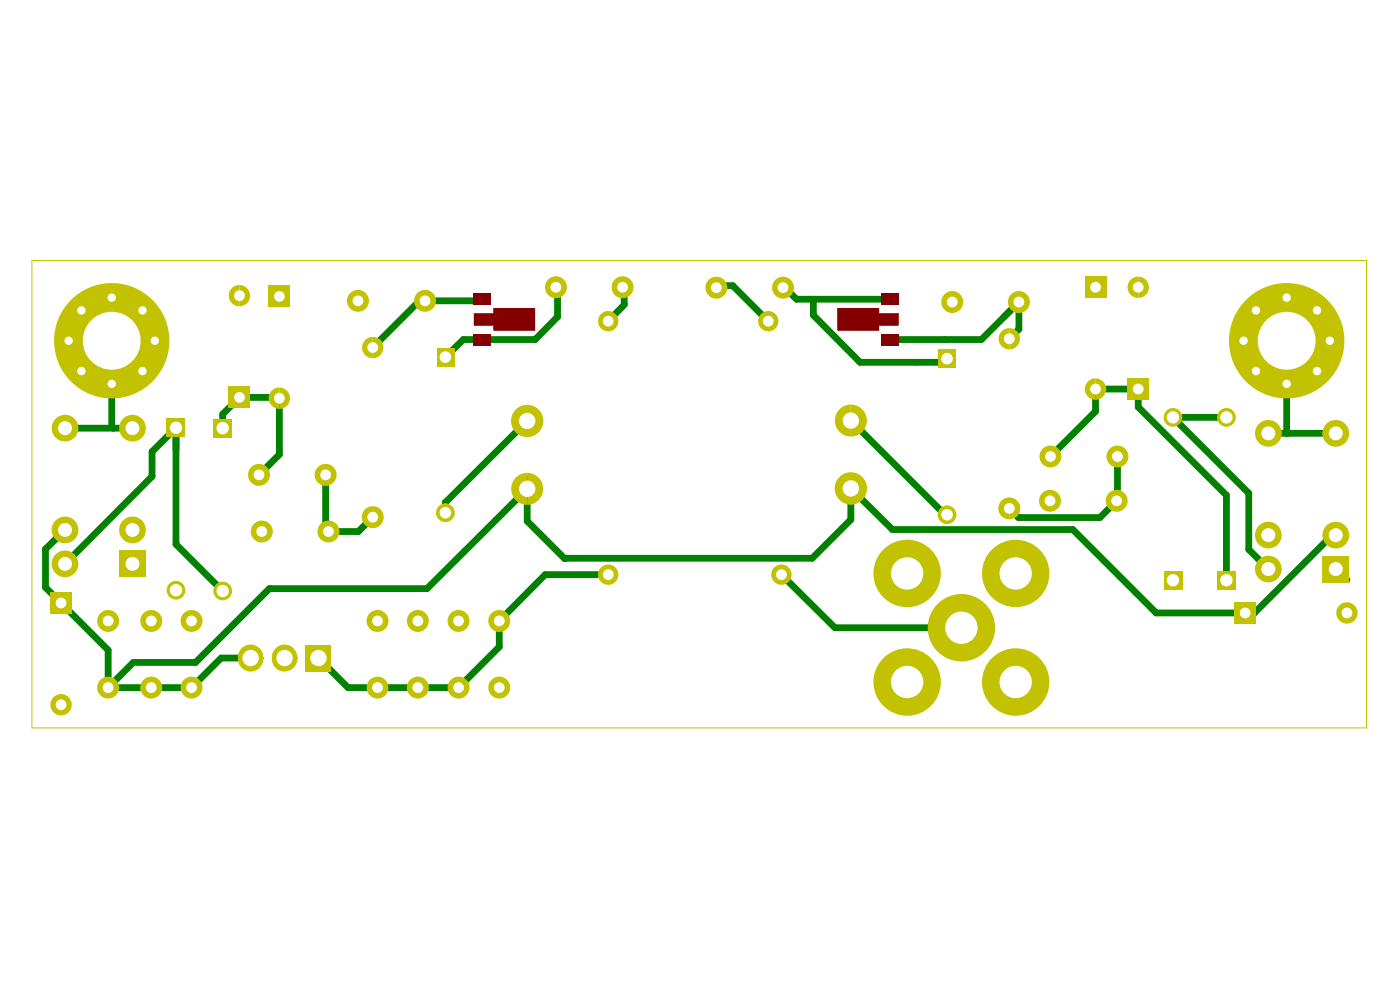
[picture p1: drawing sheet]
<svg xmlns="http://www.w3.org/2000/svg" width="297mm" height="210mm" viewBox="0 0 297 210" stroke-linecap="round" stroke-linejoin="round" font-family="sans-serif">
<path d="M6.8 55.3h283.1v99.1h-283.1z" fill="none" stroke="#c2c200" stroke-width=".21"/>
<g fill="none" stroke="#028100" stroke-width="1.4">
<path d="M132.4 59.9v4.3M23.7 72.3v18.2l.3 .3M102.3 63.5l-.3 .3h-13l-9.9 9.9M102.5 67.7h1M118.3 60.4v6.8l-4.8 4.8h-15.2l-3.8 3.8M132.5 64.6l-3.5 3.5M151.9 60.6h3.5l7.6 7.5M166 60.6l3 2.9h20.5M172.5 63.5v3.4l10 10h17.6l.8-.8M214.1 71.9l2.1-2.1v-5.7l-8 7.9h-19.4M273 78l-3.9 3.8M273 72.3v19.5l.1 .1"/>
<path d="M13 90.8h14.4M47.2 90.8v-2.9l3.6-3.6h8.3l.2 .2v11.9l-4.4 4.3M111.8 89.3l-17.3 17.3v2.2M180.5 89.2l20 20h.4M222.8 96.8l9.6-9.5v-4.8h9.1v3.8l18.7 18.7v18.1M237.1 96.8v9.3l-3.8 3.7h-17.2l-2-2M260.2 88.5h-11.4l16.1 16.1v12l4.2 4.1M269.1 91.9h14.3M13.8 119.6l18.5-18.5v-5.3l5-5.1v24.8l9.9 9.9M13.8 113.5v-1.1l-4.2 4.1v8.1l13.3 13.3v8M28.1 112.4h.8M69.1 100.7v11.5l.6 .5h6.3l3.1-3"/>
<path d="M112.6 101.7h-1.6l-.6 .6M283.4 113.5h-.8l-16.5 16.5h-20.8l-17.7-17.7h-38.3l-8.8-8.7v6.6l-8.2 8.2-52.5 .1-8-8v-6.8l-21.2 21.2h-33.5l-15.6 15.6h-13.2l-5.4 5.4M53.2 139.6h-6.3l-6.3 6.3h-17.7M129 121.9h-13.3l-9.8 9.8v5.5l-8.6 8.7h-23.5l-6.2-6.3M165.8 121.9l11.3 11.3h26.9M283.4 120.7l2.3 2.3"/>
</g>
<g fill="#840000">
<path d="M100.5 66.4h4.1v-1.1h8.9v4.9h-8.9v-1.1h-4.1z"/>
<path d="M100.5 70.8h3.6v2.5h-3.6z"/>
<path d="M100.5 62.2h3.6v2.5h-3.6z"/>
<path d="M187 70.8h3.7v2.5h-3.7z"/>
<path d="M187 62.2h3.7v2.5h-3.7z"/>
<path d="M177.6 65.3h8.9v1.1h4.2v2.7h-4.2v1.1h-8.9z"/>
</g>
<g fill="#c2c200">
<path d="M280.6 117.9h5.7v5.6h-5.7z"/>
<path d="M261.9 127.8h4.5v4.5h-4.5z"/>
<path d="M284.1 128.4a2.27 2.27 0 0 1 2.5-.5 2.27 2.27 0 0 1 1.4 2.1h-4.5l.1-.6z"/>
<path d="M283.5 130h4.5a2.27 2.27 0 0 1-2.3 2.3 2.27 2.27 0 0 1-2.2-2.3z"/>
<path d="M246.9 121.1h4v4h-4z"/>
<path d="M258.2 121.1h4v4h-4z"/>
<path d="M212.5 70.3l1-.6 .6-.1v4.5a2.27 2.27 0 0 1-2.1-1.4 2.27 2.27 0 0 1 .5-2.4z"/>
<path d="M214.1 69.6a2.27 2.27 0 0 1 2.3 2.3 2.27 2.27 0 0 1-2.3 2.2z"/>
<path d="M199 74.1h3.9v3.9h-3.9z"/>
<path d="M239.3 80.2h4.5v4.6h-4.5z"/>
<path d="M239.9 59.3l1-.6h.6v4.5a2.27 2.27 0 0 1-2.1-1.4 2.27 2.27 0 0 1 .5-2.5z"/>
<path d="M241.5 58.7a2.27 2.27 0 0 1 2.2 2.2 2.27 2.27 0 0 1-2.2 2.3z"/>
<path d="M232.4 80.3a2.27 2.27 0 0 1 2.3 2.2 2.27 2.27 0 0 1-2.3 2.3z"/>
<path d="M230.8 80.9l1-.6h.6v4.5a2.27 2.27 0 0 1-2.1-1.4 2.27 2.27 0 0 1 .5-2.5z"/>
<path d="M230.2 58.6h4.5v4.6h-4.5z"/>
<path d="M178.1 86.8a3.4 3.4 0 0 1 2.4-1v6.8a3.4 3.4 0 0 1-3.1-2.1 3.4 3.4 0 0 1 .7-3.7z"/>
<path d="M180.5 85.8a3.4 3.4 0 0 1 3.4 3.4 3.4 3.4 0 0 1-3.4 3.4z"/>
<path d="M64.9 136.8h5.4v5.7h-5.4z"/>
<path d="M57.7 139.8h5.4a2.7 2.7 0 0 1-2.7 2.7 2.7 2.7 0 0 1-2.7-2.7z"/>
<path d="M58.3 137.7a2.7 2.7 0 0 1 3-.8 2.7 2.7 0 0 1 1.8 2.5h-5.4v-.6z"/>
<circle cx="204" cy="133.2" r="7.2"/>
<circle cx="215.5" cy="144.7" r="7.2"/>
<circle cx="215.5" cy="121.6" r="7.2"/>
<circle cx="200.9" cy="109.2" r="1.99"/>
<circle cx="269.1" cy="113.5" r="2.84"/>
<circle cx="269.1" cy="120.7" r="2.84"/>
<circle cx="283.4" cy="91.9" r="2.84"/>
<circle cx="269.1" cy="91.9" r="2.84"/>
<circle cx="283.4" cy="113.5" r="2.84"/>
<circle cx="273" cy="81.4" r="1.31"/>
<circle cx="260.2" cy="88.5" r="1.99"/>
<circle cx="279.4" cy="65.8" r="1.31"/>
<circle cx="273" cy="63.1" r="1.31"/>
<circle cx="266.4" cy="65.8" r="1.31"/>
<circle cx="263.8" cy="72.3" r="1.31"/>
<circle cx="266.4" cy="78.7" r="1.31"/>
<circle cx="279.4" cy="78.7" r="1.31"/>
<circle cx="282.1" cy="72.3" r="1.31"/>
<circle cx="273" cy="72.3" r="12.2"/>
<circle cx="202" cy="64.1" r="2.33"/>
<circle cx="216.2" cy="64.1" r="2.33"/>
<circle cx="248.8" cy="88.5" r="1.99"/>
<circle cx="236.9" cy="106.2" r="2.33"/>
<circle cx="222.8" cy="106.2" r="2.33"/>
<circle cx="214.1" cy="107.8" r="2.33"/>
<circle cx="222.8" cy="96.8" r="2.33"/>
<circle cx="237.1" cy="96.8" r="2.33"/>
<circle cx="192.4" cy="121.6" r="7.2"/>
<circle cx="192.4" cy="144.7" r="7.2"/>
<circle cx="180.5" cy="103.6" r="3.4"/>
<circle cx="165.8" cy="121.9" r="2.16"/>
</g>
<path d="M57.7 139.6h5.4" fill="none" stroke="#c2c200" stroke-width=".34"/>
<g fill="#c2c200">
<path d="M50.5 139.8h5.4a2.7 2.7 0 0 1-2.7 2.7 2.7 2.7 0 0 1-2.7-2.7z"/>
<path d="M51.5 137.3a2.7 2.7 0 0 1 2.8-.3 2.7 2.7 0 0 1 1.6 2.4h-5.4a2.69 2.69 0 0 1 1-2.1z"/>
<circle cx="69.7" cy="112.8" r="2.33"/>
<circle cx="80.1" cy="131.7" r="2.33"/>
<circle cx="80.1" cy="145.9" r="2.33"/>
<circle cx="79.1" cy="109.7" r="2.33"/>
<circle cx="94.5" cy="108.8" r="1.99"/>
<circle cx="69.1" cy="100.7" r="2.33"/>
</g>
<path d="M50.5 139.6h5.4" fill="none" stroke="#c2c200" stroke-width=".34"/>
<g fill="#c2c200">
<path d="M25.3 116.7h5.7v5.7h-5.7z"/>
<path d="M77.5 72.1l1-.6h.6v4.5a2.27 2.27 0 0 1-2.1-1.4 2.27 2.27 0 0 1 .5-2.5z"/>
<path d="M79.1 71.5a2.27 2.27 0 0 1 2.2 2.2 2.27 2.27 0 0 1-2.2 2.3z"/>
<path d="M92.6 73.8h3.8v3.9h-3.8z"/>
<path d="M111.8 100.3a3.4 3.4 0 0 1 3.4 3.4 3.4 3.4 0 0 1-3.4 3.4z"/>
<path d="M109.4 101.3a3.4 3.4 0 0 1 2.4-1v6.8a3.4 3.4 0 0 1-3.1-2.1 3.4 3.4 0 0 1 .7-3.7z"/>
<path d="M10.7 125.6h4.5v4.6h-4.5z"/>
<path d="M13 147.2a2.27 2.27 0 0 1 2.2 2.3 2.27 2.27 0 0 1-2.2 2.3z"/>
<path d="M11.3 147.9l1-.6 .7-.1v4.6a2.27 2.27 0 0 1-2.1-1.4 2.27 2.27 0 0 1 .4-2.5z"/>
<path d="M35.3 88.7h4v4h-4z"/>
<path d="M48.5 82h4.5v4.6h-4.5z"/>
<path d="M49.2 61.1l1-.6 .6-.1v4.6a2.27 2.27 0 0 1-2.1-1.4 2.27 2.27 0 0 1 .5-2.5z"/>
<path d="M50.8 60.4a2.27 2.27 0 0 1 2.3 2.3 2.27 2.27 0 0 1-2.3 2.3z"/>
<path d="M59.3 82.2a2.27 2.27 0 0 1 2.2 2.3 2.27 2.27 0 0 1-2.2 2.2z"/>
<path d="M57.7 82.9l1-.6 .6-.1v4.5a2.27 2.27 0 0 1-2.1-1.4 2.27 2.27 0 0 1 .5-2.4z"/>
<path d="M57 60.6h4.5v4.6h-4.5z"/>
<path d="M45.3 88.9h3.9v4h-3.9z"/>
<circle cx="55.5" cy="112.8" r="2.33"/>
<circle cx="40.6" cy="131.7" r="2.33"/>
<circle cx="90.2" cy="63.8" r="2.33"/>
<circle cx="75.9" cy="63.8" r="2.33"/>
<circle cx="117.9" cy="60.9" r="2.33"/>
<circle cx="132.1" cy="60.9" r="2.33"/>
<circle cx="111.8" cy="89.3" r="3.4"/>
<circle cx="129" cy="68.1" r="2.16"/>
<circle cx="88.6" cy="145.9" r="2.33"/>
<circle cx="88.6" cy="131.7" r="2.33"/>
<circle cx="97.3" cy="131.7" r="2.33"/>
<circle cx="97.3" cy="145.9" r="2.33"/>
<circle cx="105.9" cy="145.9" r="2.33"/>
<circle cx="105.9" cy="131.7" r="2.33"/>
<circle cx="163" cy="68.1" r="2.16"/>
<circle cx="129" cy="121.9" r="2.16"/>
<circle cx="166.1" cy="61" r="2.33"/>
<circle cx="152" cy="61" r="2.33"/>
<circle cx="32.1" cy="145.9" r="2.33"/>
<circle cx="22.9" cy="145.9" r="2.33"/>
<circle cx="22.9" cy="131.7" r="2.33"/>
<circle cx="13.8" cy="90.8" r="2.84"/>
<circle cx="28.1" cy="112.4" r="2.84"/>
<circle cx="13.8" cy="112.4" r="2.84"/>
<circle cx="13.8" cy="119.6" r="2.84"/>
<circle cx="28.1" cy="90.8" r="2.84"/>
<circle cx="30.2" cy="78.7" r="1.31"/>
<circle cx="23.7" cy="81.4" r="1.31"/>
<circle cx="17.3" cy="78.7" r="1.31"/>
<circle cx="23.7" cy="72.3" r="12.2"/>
<circle cx="14.6" cy="72.3" r="1.31"/>
<circle cx="17.3" cy="65.8" r="1.31"/>
<circle cx="23.7" cy="63.1" r="1.31"/>
<circle cx="30.2" cy="65.8" r="1.31"/>
<circle cx="32.8" cy="72.3" r="1.31"/>
<circle cx="54.9" cy="100.7" r="2.33"/>
<circle cx="40.6" cy="145.9" r="2.33"/>
<circle cx="32.1" cy="131.7" r="2.33"/>
<circle cx="37.3" cy="125.2" r="1.99"/>
<circle cx="47.2" cy="125.4" r="1.99"/>
</g>
<g fill="#fff">
<circle cx="204" cy="133.2" r="3.4"/>
<circle cx="215.5" cy="144.7" r="3.4"/>
<circle cx="215.5" cy="121.6" r="3.4"/>
<circle cx="200.9" cy="109.2" r="1.23"/>
<circle cx="283.4" cy="120.7" r="1.48"/>
<circle cx="269.1" cy="113.5" r="1.48"/>
<circle cx="269.1" cy="120.7" r="1.48"/>
<circle cx="264.2" cy="130" r="1.14"/>
<circle cx="285.7" cy="130" r="1.14"/>
<circle cx="248.8" cy="123.1" r="1.31"/>
<circle cx="260.2" cy="123.1" r="1.31"/>
<circle cx="283.4" cy="91.9" r="1.48"/>
<circle cx="269.1" cy="91.9" r="1.48"/>
<circle cx="283.4" cy="113.5" r="1.48"/>
<circle cx="273" cy="81.4" r=".89"/>
<circle cx="260.2" cy="88.5" r="1.31"/>
<circle cx="279.4" cy="65.8" r=".89"/>
<circle cx="273" cy="63.1" r=".89"/>
<circle cx="266.4" cy="65.8" r=".89"/>
<circle cx="263.8" cy="72.3" r=".89"/>
<circle cx="266.4" cy="78.7" r=".89"/>
<circle cx="279.4" cy="78.7" r=".89"/>
<circle cx="282.1" cy="72.3" r=".89"/>
<circle cx="273" cy="72.3" r="6.1"/>
<circle cx="202" cy="64.1" r="1.14"/>
<circle cx="216.2" cy="64.1" r="1.14"/>
<circle cx="214.1" cy="71.9" r="1.14"/>
<circle cx="200.9" cy="76.1" r="1.23"/>
<circle cx="241.5" cy="82.5" r="1.14"/>
<circle cx="241.5" cy="60.9" r="1.14"/>
<circle cx="232.4" cy="82.5" r="1.14"/>
<circle cx="232.4" cy="60.9" r="1.14"/>
<circle cx="248.8" cy="88.5" r="1.31"/>
<circle cx="236.9" cy="106.2" r="1.14"/>
<circle cx="222.8" cy="106.2" r="1.14"/>
<circle cx="214.1" cy="107.8" r="1.14"/>
<circle cx="222.8" cy="96.8" r="1.14"/>
<circle cx="237.1" cy="96.8" r="1.14"/>
<circle cx="192.4" cy="121.6" r="3.4"/>
<circle cx="192.4" cy="144.7" r="3.4"/>
<circle cx="180.5" cy="103.6" r="1.74"/>
<circle cx="180.5" cy="89.2" r="1.74"/>
<circle cx="165.8" cy="121.9" r="1.14"/>
<circle cx="67.6" cy="139.6" r="1.74"/>
<circle cx="60.4" cy="139.6" r="1.74"/>
<circle cx="69.7" cy="112.8" r="1.14"/>
<circle cx="80.1" cy="131.7" r="1.14"/>
<circle cx="80.1" cy="145.9" r="1.14"/>
<circle cx="79.1" cy="109.7" r="1.14"/>
<circle cx="94.5" cy="108.8" r="1.23"/>
<circle cx="69.1" cy="100.7" r="1.14"/>
<circle cx="53.2" cy="139.6" r="1.74"/>
<circle cx="28.1" cy="119.6" r="1.48"/>
<circle cx="55.5" cy="112.8" r="1.14"/>
<circle cx="40.6" cy="131.7" r="1.14"/>
<circle cx="90.2" cy="63.8" r="1.14"/>
<circle cx="75.9" cy="63.8" r="1.14"/>
<circle cx="117.9" cy="60.9" r="1.14"/>
<circle cx="132.1" cy="60.9" r="1.14"/>
<circle cx="79.1" cy="73.7" r="1.14"/>
<circle cx="111.8" cy="89.3" r="1.74"/>
<circle cx="94.5" cy="75.8" r="1.23"/>
<circle cx="129" cy="68.1" r="1.14"/>
<circle cx="88.6" cy="145.9" r="1.14"/>
<circle cx="88.6" cy="131.7" r="1.14"/>
<circle cx="97.3" cy="131.7" r="1.14"/>
<circle cx="97.3" cy="145.9" r="1.14"/>
<circle cx="105.9" cy="145.9" r="1.14"/>
<circle cx="105.9" cy="131.7" r="1.14"/>
<circle cx="111.8" cy="103.7" r="1.74"/>
<circle cx="163" cy="68.1" r="1.14"/>
<circle cx="129" cy="121.9" r="1.14"/>
<circle cx="166.1" cy="61" r="1.14"/>
<circle cx="152" cy="61" r="1.14"/>
<circle cx="13" cy="127.9" r="1.14"/>
<circle cx="13" cy="149.5" r="1.14"/>
<circle cx="32.1" cy="145.9" r="1.14"/>
<circle cx="22.9" cy="145.9" r="1.14"/>
<circle cx="22.9" cy="131.7" r="1.14"/>
<circle cx="13.8" cy="90.8" r="1.48"/>
<circle cx="28.1" cy="112.4" r="1.48"/>
<circle cx="13.8" cy="112.4" r="1.48"/>
<circle cx="13.8" cy="119.6" r="1.48"/>
<circle cx="28.1" cy="90.8" r="1.48"/>
<circle cx="30.2" cy="78.7" r=".89"/>
<circle cx="23.7" cy="81.4" r=".89"/>
<circle cx="17.3" cy="78.7" r=".89"/>
<circle cx="37.3" cy="90.7" r="1.31"/>
<circle cx="23.7" cy="72.3" r="6.1"/>
<circle cx="14.6" cy="72.3" r=".89"/>
<circle cx="17.3" cy="65.8" r=".89"/>
<circle cx="23.7" cy="63.1" r=".89"/>
<circle cx="30.2" cy="65.8" r=".89"/>
<circle cx="32.8" cy="72.3" r=".89"/>
<circle cx="50.8" cy="84.3" r="1.14"/>
<circle cx="50.8" cy="62.7" r="1.14"/>
<circle cx="59.3" cy="84.5" r="1.14"/>
<circle cx="59.3" cy="62.9" r="1.14"/>
<circle cx="47.2" cy="90.8" r="1.31"/>
<circle cx="54.9" cy="100.7" r="1.14"/>
<circle cx="40.6" cy="145.9" r="1.14"/>
<circle cx="32.1" cy="131.7" r="1.14"/>
<circle cx="37.3" cy="125.2" r="1.31"/>
<circle cx="47.2" cy="125.4" r="1.31"/>
</g>
</svg>
